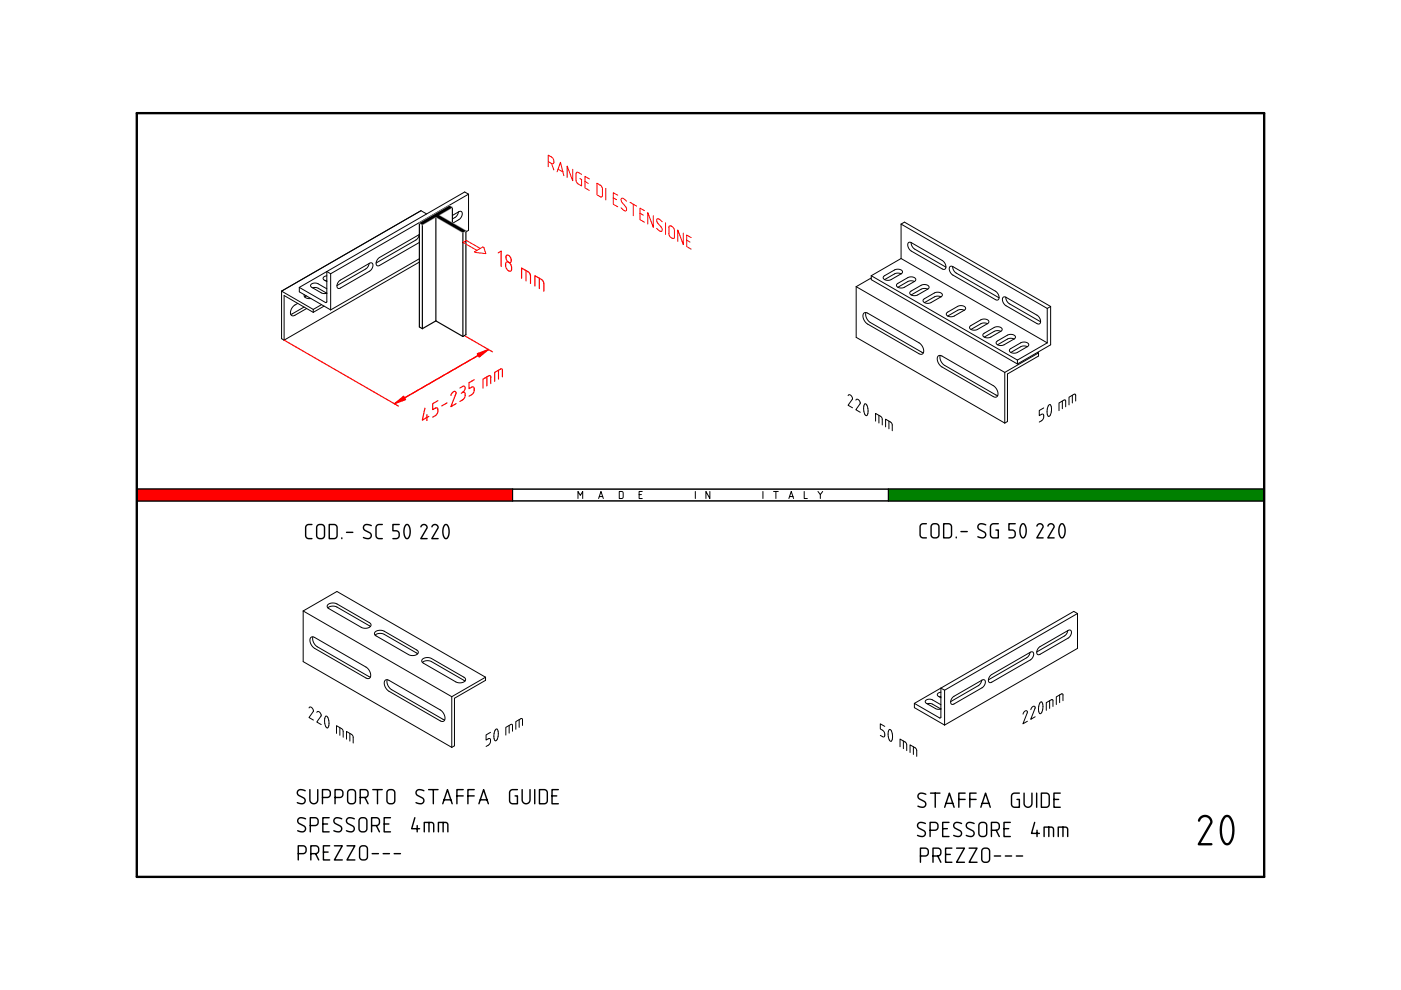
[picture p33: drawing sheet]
<svg xmlns="http://www.w3.org/2000/svg" width="297mm" height="210mm" viewBox="0 0 297 210" stroke-linecap="round" stroke-linejoin="round" font-family="sans-serif">
<g fill="none" stroke="#000" stroke-width=".21">
<path d="M69.3 59.7h.1M69.3 58.5l-.6 .2-.2 .3 .2 .3 .6 .4M69.3 59.4l-.4 .1M70.1 58l-.8-.4v6.4l-.1 .1-5.7-3.2M70.1 58v7.7M71.9 59.6l6.5-3.8 .4-.1 .2 .2v.8l-.6 .7-6.6 3.8-.3-.2-.1-.4zM78.3 55.9l-.3 .6-.4 .5-6.2 3.6M88.9 51.4l-8.5 4.9-.3 .1-.3-.2v-.8l.6-.8 8.5-4.9-.2 .7-.5 .5-8.5 4.9M88.9 55.6l-28.7 16.5v-9.4l6.2 3.5 2.3-1.3M88.9 54.9l-18.8 10.8M90.5 45.4l-1.2-.7-29.6 17M95.9 45.7l1.6-.9h.3l.2 .3-.1 .6-.3 .6-1.6 1"/>
<path d="M97.2 44.9l-.4 .9-.9 .6M99.3 41.2v7.6l-.5 .4M99.3 41.2l-29.2 16.8M99.3 41.2l-.8-.5-35 20.2M184.7 58.9l-3.2 1.9M184.7 58.5v.8l31 17.9M184.7 58.5l31 17.8M187.4 58.6l2.6-1.5h.8l.5 .5-.2 .4-2.5 1.4h-.6l-.5-.1-.2-.4zM191 47.5v7.3M191 47.5l.8-.4 31 17.9M191 47.5l31 17.9M191 54.8l-6.3 3.7"/>
<path d="M191 54.8l31 17.9M191 58.1l-.5-.2-.7 .1-2.2 1.3M192.6 51.5l.6-.1 6.7 3.9 .6 .8v.9l-.3 .1-.4-.1-6.6-3.8-.7-.9v-.5zM193.2 51.4l.1 .8 .6 .6 6.7 3.8M193.9 59.7l-.6-.2-.6 .1-2.3 1.3M201.4 56.5h.6l9.1 5.3 .6 .8v.9l-.2 .1-.4-.1-9.1-5.2-.7-.9v-.5zM202 56.5l.2 .8 .5 .6 9.1 5.2M59.7 61.7v10.1M59.7 61.7l6.7 3.9 1.8-1M63.1 64.3l-.8 .6-.5 .6-.2 .9 .3 .5h.5l2.6-1.5M63.5 60.9v1l6.6 3.8M64.5 65.1l-2.9 1.6"/>
<path d="M64.5 62.5v.3l.3 .3 1.1 .2M64.9 62.7l-.3 .3M66.3 61h1l2 1.2M69.3 62.2h.1M69.3 61.2l-2.2-1.2-.8 .1-.4 .4 .2 .4 2.1 1.2 1.1 .1M181.5 60.8v10.7l31.5 18.2M181.5 60.8l31.5 18.2M183.2 66.4l.3-.1 .4 .1 11 6.3 .8 1.1 .1 .6-.1 .5-.3 .2-.5-.1-11-6.3-.5-.6-.4-.6v-.7zM183.6 66.3l.1 1.1 .7 .9 11.4 6.5M190.2 60.2l2.6-1.5 .8 .1 .6 .4-.3 .5-2.4 1.3-.7 .1-.5-.2-.2-.3zM193 61.8l2.6-1.4h.9l.5 .4-.3 .5-2.4 1.3-.6 .1-.6-.2-.2-.3zM195.8 63.5l2.6-1.5h.9l.5 .4-.2 .5-2.5 1.4h-.6l-.5-.2-.3-.3z"/>
<path d="M196.7 61.3l-.6-.1h-.6l-2.3 1.3M198.9 75.5l.3-.1 .5 .1 11 6.3 .8 1.1 .1 .6-.1 .5-.4 .2-.5-.1-11-6.4-.5-.5-.3-.6-.1-.6zM199.4 75.4v1l.8 1 11.3 6.5M199.5 62.9l-.6-.1-.6 .1-2.3 1.3M200.8 66.3l2.5-1.5 .9 .1 .5 .4-.2 .4-2.5 1.4-.6 .1-.5-.2-.3-.4zM204.4 65.8l-.5-.2-.7 .1-2.3 1.3M205.7 69.2l2.6-1.5h.8l.6 .4-.3 .5-2.4 1.4h-.7l-.5-.2-.2-.3zM208.5 70.8l2.6-1.5h.9l.5 .5-.3 .4-2.4 1.4h-.6l-.6-.2-.2-.3zM209.4 68.6l-.6-.1-.6 .1-2.3 1.3M211.3 72.4l2.6-1.5 .9 .1 .5 .4-.2 .4-2.5 1.4-.6 .1-.5-.2-.3-.3zM212.2 70.3l-.6-.2-.6 .1-2.3 1.3M212.7 63h.6l6.6 3.9 .6 .8v.8l-.2 .2-.4-.1-6.7-3.8-.6-.9-.1-.5z"/>
<path d="M213 79v10.7M213.2 63l.2 .7 .5 .7 6.7 3.8M214.1 74l2.6-1.4h.9l.5 .4-.2 .5-2.5 1.3-.6 .1-.5-.2-.3-.3zM215 71.9l-.6-.2-.6 .1-2.3 1.3M215.7 76.3v.9M217.8 73.5l-.6-.1h-.6l-2.3 1.3M220 74.7l.2 .1M220.2 74.8v.7l-6.6 3.8v10.1l-.6 .3M220.2 74.8l-7.2 4.2M222 65.4v7.3M222 72.7l-6.3 3.6M222.8 65v8.1l-7.1 4.1"/>
<path d="M222.8 65l-.8 .4M108.7 103.7h79.7v2.5h-79.7zM122.5 105.7v-1.5l.5 .8 .5-.8v1.5M126.9 105.7l.5-1.5 .5 1.5M127.1 105.3h.7M131.3 104.2h.6l.2 .2v1l-.2 .3h-.6zM135.5 104.9h.5M136.2 104.2h-.7v1.5h.7M147.4 104.2v1.5M150.5 104.2v1.5l-.8-1.5v1.5M161.8 104.2v1.5M164 104.2h1"/>
<path d="M164.5 104.2v1.5M167.3 105.7l.5-1.5 .5 1.5M167.4 105.3h.7M170.5 104.2v1.5h.7M173.4 104.2l.5 .7v.8M174.4 104.2l-.5 .7M64.3 129.5v10.8l31.5 18.2M64.3 129.5l7.1-4.1 31.5 18.2M64.3 129.5l31.5 18.2M65.9 135.2l.3-.2 .5 .1 11 6.4 .8 1.1 .1 .6-.1 .5-.4 .2-.5-.1-11-6.4-.5-.5-.3-.6-.1-.7zM66.4 135v1.1l.8 1 11.3 6.5M69.5 128.9l.8-.4 1 .2 7.2 4.1"/>
<path d="M69.5 128.2l.9-.3 1 .1 7 4 .2 .4v.3l-.3 .3-.5 .2-1.1-.2-7-4-.3-.4zM79.5 134.7l.9-.4 1 .1 7.1 4.2M79.5 134l.9-.4 1 .2 7 4 .3 .3-.1 .4-.2 .3-.6 .2-1.1-.2-7-4-.3-.4zM89.6 139.8l.8-.4 1 .2 7 4 .3 .3v.4l-.3 .3-.5 .2-1.2-.2-7-4-.3-.4zM218.4 138.3l-.2 .6-.5 .5-8.1 4.7M220.3 137.3l6.2-3.7h.4l.2 .2v.7l-.5 .7-6.4 3.6-.3-.1-.1-.5zM226.4 133.7l-.2 .6-.5 .5-5.9 3.4M228.4 130.1v7.4l-28.1 16.2M228.4 130.1l-28.1 16.2M228.4 130.1l-.7-.5-33.8 19.5M81.7 144.2l.3-.1 .4 .1 11 6.4 .8 1 .2 .7-.2 .5-.3 .2-.5-.1-11-6.4-.5-.5-.4-.7v-.6zM82.1 144.1l.1 1.1 .7 1 11.4 6.4"/>
<path d="M89.6 140.4l.8-.3 1 .1 7.2 4.2M95.8 147.7v10.8M102.9 143.6v.6l-6.5 3.8v10.1l-.6 .4M102.9 143.6l-7.1 4.1M193.9 149.1v.9l6.4 3.7M196.6 149.2h1l1.9 1.1h-1l-2.3-1.3v-.3l.1-.2 .9-.3 .5 .2 1.8 1M199.5 147.9h.1M199.5 146.8l-.6 .1-.2 .4 .2 .3 .6 .3M199.5 147.7h-.3M200.3 146.3l-.8-.4-.1 6.3-5.5-3.1M200.3 146.3v7.4M202 147.8l6.2-3.6 .4-.1 .2 .2v.8l-.5 .7-6.4 3.6-.3-.2v-.4z"/>
<path d="M208.1 144.2l-.2 .6-.4 .5-5.9 3.5M210 143.2l8.5-4.9 .4-.1 .2 .2v.7l-.6 .8-8.6 4.8-.3-.1v-.4zM216.9 151.4l.4-.6h.5v.3l-.9 2.4 .9-.6M218.5 150.5l.4-.7h.5l.1 .4-1 2.3 1-.5M220.6 148.9l.2-.1 .2 .2 .1 .8-.2 1.1-.4 .4-.2-.3-.1-.7 .1-.8zM222.5 148.6v1.6M223.2 149.8v-1.3l-.2-.2-1.2 .7v1.6M224.7 147.3v1.7M225.4 148.6v-1.3l-.3-.2-1.1 .7v1.6"/>
</g>
<g fill="none" stroke="#000" stroke-width=".3">
<path d="M29 106.2h79.7M29 103.7h79.7M188.4 103.7h79.6v2.5h-79.6M196.4 111h-.7a.67 .67 0 0 0-.6 .7v1.7a.67 .67 0 0 0 .6 .6h.7M197.6 111.2l.8-.2a.67 .67 0 0 1 .7 .7v1.7a.67 .67 0 0 1-.7 .6h-.3a.67 .67 0 0 1-.7-.6v-1.8zM200.1 111h1a.67 .67 0 0 1 .6 .7v1.7a.67 .67 0 0 1-.6 .6h-1zM202.7 113.9v.1M203.7 112.7h1.4M209 111.3a1.03 1.03 0 0 0-1.6 .2 .67 .67 0 0 0 .3 .8l.9 .5a.67 .67 0 0 1 .3 .8 .67 .67 0 0 1-.7 .4l-.9-.2M211.7 111h-1a.67 .67 0 0 0-.7 .7v1.7a.67 .67 0 0 0 .7 .6h1v-1.6h-.5M215.2 111h-1.3v1.4h.7a.67 .67 0 0 1 .6 .6v.4a.67 .67 0 0 1-.6 .6h-.7M216.7 111.1l.2-.1a2.06 2.06 0 0 1 .3 2.9l-.3 .1a2.06 2.06 0 0 1-.3-2.8z"/>
<path d="M219.8 111.5a.65 .65 0 0 1 .8-.4 .65 .65 0 0 1 .5 .7l-1.3 2.2h1.4M222.2 111.5a.65 .65 0 0 1 .8-.4 .65 .65 0 0 1 .4 .7l-1.2 2.2h1.3M224.9 111.1l.3-.1a2.06 2.06 0 0 1 .3 2.9l-.3 .1a2.06 2.06 0 0 1-.3-2.8zM64.7 167.7a1.03 1.03 0 0 0-1.6 .1 .67 .67 0 0 0 .3 .9l.9 .5a.67 .67 0 0 1 .4 .8 .67 .67 0 0 1-.8 .4l-.9-.2M64.8 173.6a1.03 1.03 0 0 0-1.6 .2 .67 .67 0 0 0 .3 .8l.9 .5a.67 .67 0 0 1 .3 .8 .67 .67 0 0 1-.8 .5l-.8-.3M65.7 167.4v2.2a.83 .83 0 0 0 .8 .8 .83 .83 0 0 0 .9-.8v-2.2M65.8 175h1a.67 .67 0 0 0 .7-.6v-.4a.67 .67 0 0 0-.7-.6h-1v3M68.4 169.1h1a.67 .67 0 0 0 .6-.7v-.3a.67 .67 0 0 0-.6-.7h-1v3M68.5 174.7h1M69.8 173.4h-1.3v3h1.3M69.9 179.3h-1.3v3h1.3M70.9 179.3h1.7l-1.7 3h1.7"/>
<path d="M71 169.1h1a.67 .67 0 0 0 .7-.7v-.3a.67 .67 0 0 0-.7-.7h-1v3M72.5 173.6a1.03 1.03 0 0 0-1.7 .2 .67 .67 0 0 0 .3 .8l1 .5a.67 .67 0 0 1 .3 .8 .67 .67 0 0 1-.8 .5l-.8-.3M73.6 179.3h1.6l-1.6 3h1.6M73.9 167.6l.8-.2a.67 .67 0 0 1 .7 .7v1.6a.67 .67 0 0 1-.7 .7h-.3a.67 .67 0 0 1-.7-.7v-1.7zM75.1 173.6a1.03 1.03 0 0 0-1.6 .2 .67 .67 0 0 0 .3 .8l1 .5a.67 .67 0 0 1 .3 .8 .67 .67 0 0 1-.8 .5l-.8-.3M76.3 173.6l.8-.2a.67 .67 0 0 1 .7 .6v1.7a.67 .67 0 0 1-.7 .7h-.3a.67 .67 0 0 1-.7-.7v-1.7zM76.4 169.1h1a.67 .67 0 0 0 .6-.7v-.3a.67 .67 0 0 0-.6-.7h-1v3M76.4 179.5l.8-.2a.67 .67 0 0 1 .7 .7v1.7a.67 .67 0 0 1-.7 .6h-.3a.67 .67 0 0 1-.7-.6v-1.8zM77.4 169.1l.6 1.3M78.8 175h1a.67 .67 0 0 0 .7-.6v-.4a.67 .67 0 0 0-.7-.6h-1v3M79 167.4h2M79.8 175l.7 1.4"/>
<path d="M80 167.4v3M81.5 174.7h1M82.2 167.6l.8-.2a.67 .67 0 0 1 .7 .7v1.6a.67 .67 0 0 1-.7 .7h-.3a.67 .67 0 0 1-.7-.7v-1.7zM82.8 173.4h-1.3v3h1.3M88 173.4l-.7 2.3h1.7M88.5 175v1.4M89.9 167.7a1.03 1.03 0 0 0-1.6 .1 .67 .67 0 0 0 .3 .9l.9 .5a.67 .67 0 0 1 .3 .8 .67 .67 0 0 1-.8 .4l-.8-.2M90 176.4v-2h1.5l.3 .1 .2 .3v1.6M90.9 167.4h2M91 174.4v2M91.9 167.4v3M93 176.4v-2h1.5l.3 .1 .2 .3v1.6"/>
<path d="M93.9 170.4l1-3 1 3M94 174.4v2M94.2 169.6h1.4M96.9 168.8h1.3M98.2 167.4h-1.3v3M99.2 168.8h1.3M100.5 167.4h-1.3v3M101.5 170.4l1-3 1 3M101.8 169.6h1.5M109.7 167.4h-1a.67 .67 0 0 0-.7 .7v1.6a.67 .67 0 0 0 .7 .7h1v-1.6h-.5M110.7 167.4v2.2a.83 .83 0 0 0 .8 .8 .83 .83 0 0 0 .9-.8v-2.2M113.4 167.4v3"/>
<path d="M114.4 167.4h1a.67 .67 0 0 1 .6 .7v1.6a.67 .67 0 0 1-.6 .7h-1zM117 168.8h1M118.4 167.4h-1.4v3h1.4M196.2 174.6a1.03 1.03 0 0 0-1.6 .2 .67 .67 0 0 0 .3 .8l.9 .5a.67 .67 0 0 1 .4 .8 .67 .67 0 0 1-.8 .5l-.9-.3M196.3 168.4a1.03 1.03 0 0 0-1.6 .2 .67 .67 0 0 0 .3 .8l.9 .5a.67 .67 0 0 1 .3 .8 .67 .67 0 0 1-.7 .5l-.9-.3M197.2 176h1a.67 .67 0 0 0 .7-.6v-.4a.67 .67 0 0 0-.7-.6h-1v3M197.3 168.2h2M198.3 168.2v3M199.9 175.7h1M200.3 171.2l1-3 1 3M200.6 170.3h1.4M201.2 174.4h-1.3v3h1.3"/>
<path d="M201.8 179.8h-1.3v3h1.3M202.8 179.8h1.7l-1.7 3h1.7M203.3 169.5h1.3M203.9 174.6a1.03 1.03 0 0 0-1.6 .2 .67 .67 0 0 0 .3 .8l.9 .5a.67 .67 0 0 1 .3 .8 .67 .67 0 0 1-.8 .5l-.8-.3M204.6 168.2h-1.3v3M205.5 179.8h1.6l-1.6 3h1.6M205.6 169.5h1.4M206.5 174.6a1.03 1.03 0 0 0-1.6 .2 .67 .67 0 0 0 .3 .8l1 .5a.67 .67 0 0 1 .3 .8 .67 .67 0 0 1-.8 .5l-.8-.3M207 168.2h-1.4v3M207.7 174.6l.8-.2a.67 .67 0 0 1 .7 .6v1.7a.67 .67 0 0 1-.7 .7h-.3a.67 .67 0 0 1-.7-.7v-1.7zM208 171.2l1-3 1 3M208.2 170.3h1.5"/>
<path d="M210.2 176h1a.67 .67 0 0 0 .7-.6v-.4a.67 .67 0 0 0-.7-.6h-1v3M211.2 176l.7 1.4M212.9 175.7h1M214.2 174.4h-1.3v3h1.3M216.1 168.2h-1a.67 .67 0 0 0-.6 .6v1.7a.67 .67 0 0 0 .6 .7h1v-1.7h-.5M217.1 168.2v2.1a.83 .83 0 0 0 .9 .9 .83 .83 0 0 0 .8-.9v-2.1M219.4 174.4l-.7 2.3h1.7M219.8 168.2v3M219.9 176v1.4M220.8 168.2h1a.67 .67 0 0 1 .7 .6v1.7a.67 .67 0 0 1-.7 .7h-1zM221.4 177.4v-2h1.5l.3 .1 .2 .3v1.6M222.4 175.4v2"/>
<path d="M223.5 169.5h1M224.4 177.4v-2h1.5l.3 .1 .2 .3v1.6M224.8 168.2h-1.3v3h1.3M225.4 175.4v2M63.2 181h1a.67 .67 0 0 0 .7-.7v-.3a.67 .67 0 0 0-.7-.7h-1v3M65.9 181h1a.67 .67 0 0 0 .7-.7v-.3a.67 .67 0 0 0-.7-.7h-1v3M66.9 181l.7 1.3M68.6 180.7h1M78.9 181h1.3M81.2 181h1.4M83.6 181h1.3M195.1 181.5h1a.67 .67 0 0 0 .7-.7v-.3a.67 .67 0 0 0-.7-.7h-1v3"/>
<path d="M197.8 181.5h1a.67 .67 0 0 0 .7-.7v-.3a.67 .67 0 0 0-.7-.7h-1v3M198.8 181.5l.7 1.3M200.5 181.2h1M208.3 180l.8-.2a.67 .67 0 0 1 .7 .7v1.7a.67 .67 0 0 1-.7 .6h-.3a.67 .67 0 0 1-.7-.6l.1-1.8zM210.8 181.5h1.3M213.1 181.5h1.4M215.5 181.5h1.3"/>
</g>
<path d="M29 24h239M29 185.9h239" fill="none" stroke="#000" stroke-width=".5"/>
<path d="M188.4 103.7h79.6v2.5h-79.6z" fill-rule="evenodd" fill="#008000"/>
<path d="M29 103.7v2.5" fill="none" stroke="#000" stroke-width=".3"/>
<path d="M29 103.7h79.7v2.5h-79.7z" fill-rule="evenodd" fill="#f00"/>
<path d="M29 24v161.9M268 24v161.9" fill="none" stroke="#000" stroke-width=".5"/>
<g fill="none" stroke="#000" stroke-width=".21">
<path d="M59.7 71.8l.5 .3M66.4 65.6v.6M179.8 83.9l.2-.2 .3 .1 .4 .7-.9 1.4 .9 .6M181.5 84.8l.2-.2 .3 .1 .4 .8-.9 1.4 .9 .5M183.4 85.7l.3 .1 .3 .9v1l-.3 .4-.3-.2-.3-.8v-.9zM185.6 89.3v-1.6l1.4 .8 .1 1.6M186.3 88.1v1.6M187.8 90.5v-1.6l1.3 .9 .1 1.5M188.5 89.3v1.6M221.3 86.5l-1 .5v1.1l.7-.3 .3 .3-.2 .8-.8 .6M222.4 85.9l.2-.1 .2 .1 .1 .9-.2 1.1-.3 .4-.3-.3-.1-.7 .1-.8zM225.2 85v1.7"/>
<path d="M225.9 86.3v-1.3l-.2-.2-1.2 .6v1.7M227.4 83.8v1.6M228.1 85v-1.3l-.3-.1-1.1 .6v1.6M29 106.2h239M29 103.7h239M108.7 103.7v2.5M188.4 103.7v2.5M65.5 150.1l.2-.2 .3 .1 .5 .7-1 1.4 1 .6M67.2 151.1l.2-.2h.3l.4 .8-.9 1.4 .9 .5M69.1 151.9l.4 .1 .2 .9v1l-.3 .4-.3-.2-.3-.8v-.9zM71.3 155.5v-1.6l1.4 .8 .1 1.6M72.1 154.3v1.6"/>
<path d="M73.5 156.7v-1.6l1.3 .9 .1 1.5M74.2 155.5v1.6M104 155.3l-.9 .5v1.1l.6-.3 .3 .3-.2 .8-.7 .6M105.1 154.7l.2-.1 .2 .1 .2 .9-.2 1-.4 .5-.3-.3-.1-.8 .1-.8zM108 153.8v1.6M108.7 155v-1.3l-.3-.1-1.2 .6v1.7M110.1 152.6v1.6M110.8 153.8v-1.3l-.3-.2-1.1 .7v1.6M187.6 154l-1-.5v1.1l.7 .4 .3 .6v.5l-.2 .1-.8-.3M188.6 154.7l.3 .2 .3 .8v1.1l-.3 .4-.3-.3-.3-.8v-.9zM190.8 158.3v-1.6l1.3 .9 .1 1.5M191.5 157.1v1.6"/>
<path d="M192.9 159.6v-1.7l1.4 .9 .1 1.6M193.7 158.3v1.7"/>
</g>
<g fill="none" stroke="#f00" stroke-width=".21">
<path d="M116.2 34.3l.7 .4M116.9 34.7h.3l.2-.1v-.8l-.4-.4-.8-.5v2.4M116.9 34.7l.5 1.3M118.1 36.4l.7-2 .7 2.9M118.3 35.9l1 .6M121.4 35.9v2.4l-1.2-3.1v2.5M123.3 37l-.8-.5-.4 .2 .1 1.9 .3 .4 .8 .4v-1.3l-.3-.2M124 38.5l.7 .4M125 37.9l-1-.5v2.4l1 .6M126.6 38.8l.8 .5 .3 .5v1.7l-.2 .3-.9-.5zM128.4 39.9v2.5M130 41.9l.7 .5"/>
<path d="M131 41.4l-1-.5v2.4l1 .5M132.9 42.7l-.8-.6h-.3v.6l.9 1.2 .1 .7-.4 .1-.7-.6M133.6 42.9l1.4 .8M134.3 43.3v2.5M135.7 45.2l.7 .4M136.6 44.7l-.9-.6v2.5l.9 .5M138.5 45.8v2.4l-1.2-3.1v2.4M140.4 47l-.7-.6h-.4v.7l1 1.2 .1 .6-.4 .1-.8-.6M141.1 47.2v2.5M141.9 47.9h.3l.4 .2 .3 .5 .1 1.7-.2 .3-.6-.3-.3-.5zM144.9 49.4v2.5l-1.2-3.2v2.5M145.6 50.9l.7 .4"/>
<path d="M146.5 50.4l-.9-.6v2.5l.9 .5"/>
</g>
<path d="M66.1 111.2h-.6a.67 .67 0 0 0-.7 .7v1.6a.67 .67 0 0 0 .7 .7h.6M67.3 111.4l.8-.2a.67 .67 0 0 1 .7 .7v1.6a.67 .67 0 0 1-.7 .7h-.3a.67 .67 0 0 1-.7-.7v-1.7zM69.8 111.2h1a.67 .67 0 0 1 .7 .7v1.6a.67 .67 0 0 1-.7 .7h-1zM72.5 114v.2M73.5 112.9h1.3M78.7 111.4a1.03 1.03 0 0 0-1.6 .2 .67 .67 0 0 0 .3 .9l1 .4a.67 .67 0 0 1 .3 .9 .67 .67 0 0 1-.8 .4l-.8-.2M81.1 111.2h-.7a.67 .67 0 0 0-.7 .7v1.6a.67 .67 0 0 0 .7 .7h.7M84.6 111.2h-1.3v1.3h.7a.67 .67 0 0 1 .6 .7v.3a.67 .67 0 0 1-.6 .7h-.7M86.1 111.3l.2-.1a2.06 2.06 0 0 1 .3 2.8l-.3 .2a2.06 2.06 0 0 1-.3-2.8zM89.2 111.7a.65 .65 0 0 1 .8-.5 .65 .65 0 0 1 .5 .8l-1.3 2.2h1.4M91.6 111.7a.65 .65 0 0 1 .8-.5 .65 .65 0 0 1 .4 .8l-1.2 2.2h1.3M94.3 111.3l.3-.1a2.06 2.06 0 0 1 .3 2.8l-.4 .2a2.06 2.06 0 0 1-.2-2.8z" fill="none" stroke="#000" stroke-width=".3"/>
<path d="M88.9 47.3v22l.7 .4M89.6 47.7v22M92.4 46h.1M92.4 46v22M93.1 45.6h.1M95.9 44v3.3M98.1 49.3v22M98.8 48.9v22.1l-.7 .3M92.4 68l-2.8 1.7M92.4 68l5.7 3.3" fill="none" stroke="#000" stroke-width=".25"/>
<path d="M88.9 47.3l6.4-3.7 .6 .4-2.8 1.6 5.7 3.3-.7 .4-5.7-3.3-2.8 1.7z" fill="none" stroke="#a0a0a4" stroke-width=".25"/>
<path d="M88.9 47.3l6.4-3.7 .6 .4-2.8 1.6 5.7 3.3-.7 .4-5.7-3.3-2.8 1.7z" fill-rule="evenodd" fill="#000"/>
<path d="M60.2 72.1l24.3 14M98.6 71.3l5.8 3.3" fill="none" stroke="#f00" stroke-width=".25"/>
<path d="M83.6 85.6l2-1.6 .4 .7z" fill="#f00"/>
<path d="M83.6 85.6l2-1.6 .4 .7z" fill="#f00" stroke="#f00" stroke-width=".25"/>
<path d="M103.6 74.1l-20 11.5" fill="none" stroke="#f00" stroke-width=".25"/>
<path d="M101.2 75l2.4-.9-2 1.6z" fill="#f00"/>
<path d="M101.2 75l2.4-.9-2 1.6z" fill="#f00" stroke="#f00" stroke-width=".25"/>
<g fill="none" stroke="#f00" stroke-width=".25">
<path d="M105.6 53.6l.7-.4v3.3M107.3 55.6h.5l.5 .6 .2 .9-.2 .4-.5-.1-.5-.5-.1-.6zM107.4 54.2l.4-.1 .4 .5 .2 .7-.2 .3h-.4l-.4-.4-.1-.5zM110.6 59v-2.2l1.4 .9 .3 .3 .2 .4v1.7M111.5 57.4v2.2M114.4 59v2.2M103.2 79.9v1.9M103.6 74.1l-17.8 10.3M105.7 78.5v1.9M106.5 79.9v-1.5l-.3-.2-1.3 .8v1.9M113.4 60.6v-2.1l1.5 .8 .3 .3 .1 .5v1.6M90.1 86.5l-.6 2.6 1.4-.8"/>
<path d="M90.5 87.9v1.3M92.8 85l-1.1 .6v1.3l.8-.4 .3 .1v.3l-.2 .9-.9 .6M94.8 85.4l-1.1 .7M95.6 83.8l.5-.7 .3-.1 .2 .1 .1 .4-1.1 2.7 1.1-.6M97.5 82.3l.7-.4 .4 .1-.1 .6-.4 .6M98.1 83.2l.3-.1 .2 .2v.8l-.4 .6-.7 .4M98.1 83.2l-.3 .2M100.5 80.5l-1.1 .6v1.3l.8-.4 .3 .1v.3l-.2 1-.9 .6M104 81.3v-1.5l-.2-.2-1.4 .8v1.9"/>
</g>
<path d="M100.6 53.4l1.8-1 .2 .1 .4 1.3zM101.8 52.7l-2.9-1.7-.7 .4 2.9 1.7" fill="none" stroke="#f00" stroke-width=".21"/>
<path d="M254.2 174a1.3 1.3 0 0 1 1.6-1 1.3 1.3 0 0 1 .9 1.6l-2.5 4.4h2.6M259.7 173.2a.82 .82 0 0 1 1.3 .5 4.7 4.7 0 0 1-.6 5.2 .86 .86 0 0 1-1.1-.6 5.3 5.3 0 0 1 .4-5.1z" fill="none" stroke="#000" stroke-width=".5"/>
</svg>
